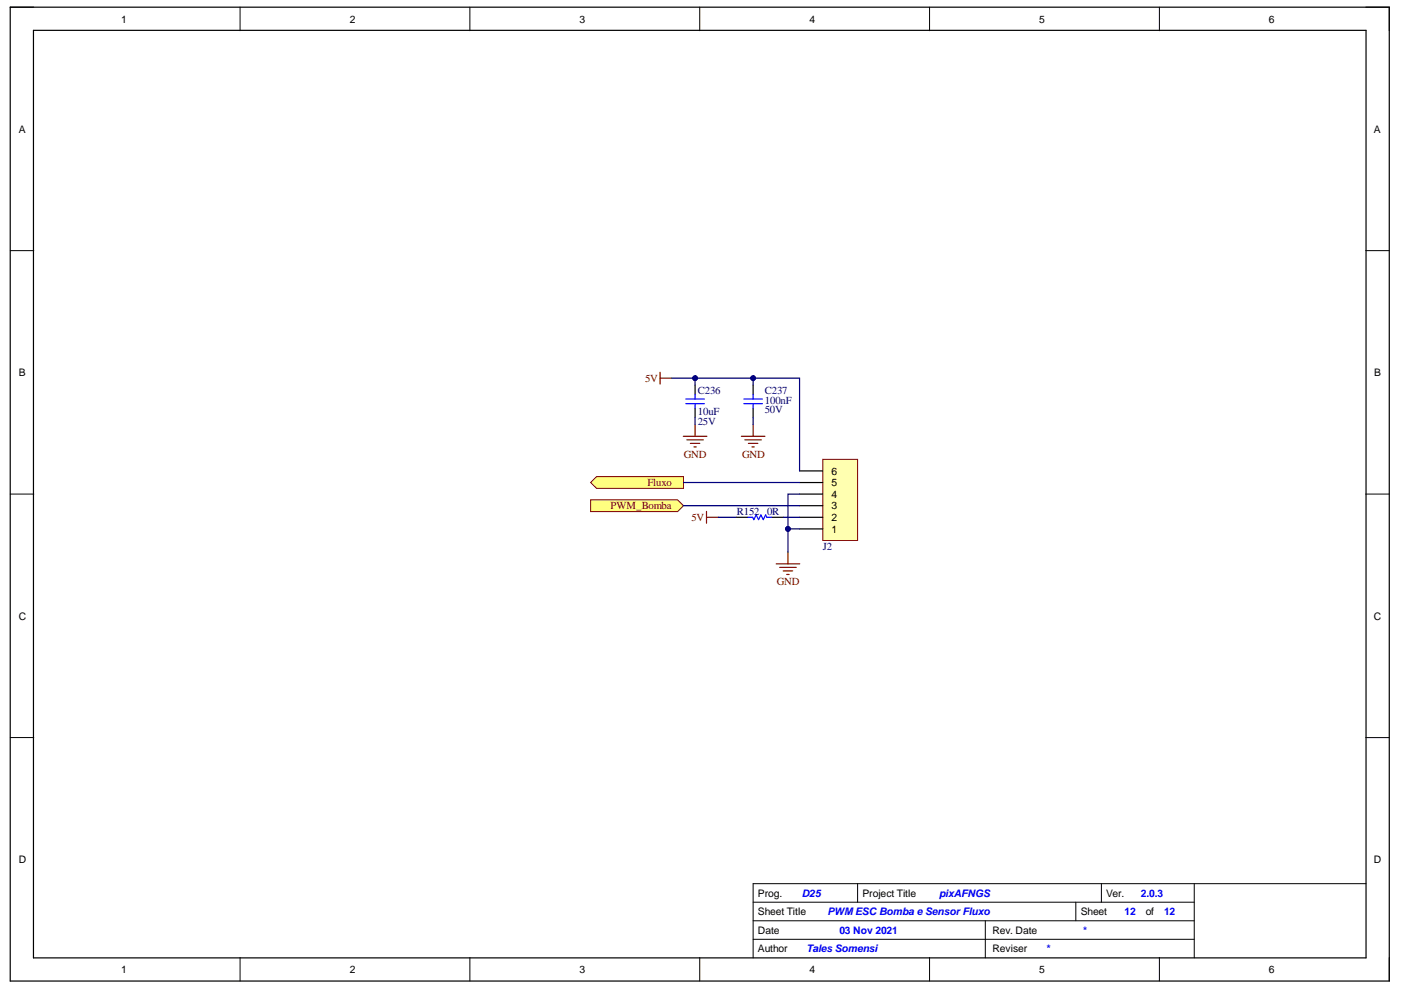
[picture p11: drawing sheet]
<svg xmlns="http://www.w3.org/2000/svg" width="297mm" height="210mm" viewBox="0 0 297 210" stroke-linecap="round" stroke-linejoin="round" font-family="sans-serif">
<defs><g id="words">
<g font-size="2.3" fill="#800000">
<text x="136.8" y="80.9">5V</text>
<text x="145" y="97.1">GND</text>
<text x="157.3" y="97.1">GND</text>
<text x="129.4" y="108">PWM_Bomba</text>
<text x="137.3" y="103.1">Fluxo</text>
<text x="146.6" y="110.4">5V</text>
<text x="164.7" y="124.1">GND</text>
</g>
<g font-size="2.3" fill="#000080">
<text x="147.9" y="83.6">C236</text>
<text x="162.1" y="83.6">C237</text>
<text x="147.9" y="88">10uF</text>
<text x="162.1" y="87.6">50V</text>
<text x="162.1" y="85.6">100nF</text>
<text x="147.9" y="90.1">25V</text>
<text x="156.2" y="109.2">R152</text>
<text x="162.6" y="109.2">0R</text>
<text x="174.5" y="116.6">J2</text>
</g>
<g font-size="2.2">
<text x="25.7" y="4.8">1</text>
<text x="74.2" y="4.8">2</text>
<text x="122.9" y="4.8">3</text>
<text x="171.6" y="4.8">4</text>
<text x="220.3" y="4.8">5</text>
<text x="269.1" y="4.8">6</text>
<text x="4" y="28.1">A</text>
<text x="291.3" y="28.1">A</text>
<text x="4" y="79.8">B</text>
<text x="291.4" y="79.8">B</text>
<text x="176.3" y="100.6">6</text>
<text x="176.3" y="105.5">4</text>
<text x="176.3" y="103.1">5</text>
<text x="176.3" y="108">3</text>
<text x="176.3" y="113">1</text>
<text x="176.3" y="110.5">2</text>
<text x="4" y="131.4">C</text>
<text x="291.3" y="131.4">C</text>
<text x="4" y="183">D</text>
<text x="291.3" y="183">D</text>
<text x="160.7" y="190.2">Prog.</text>
<text x="182.9" y="190.2">Project Title</text>
<text x="234.5" y="190.2">Ver.</text>
<text x="160.7" y="194.1">Sheet Title</text>
<text x="229.1" y="194.1">Sheet</text>
<text x="242.9" y="194.1">of</text>
<text x="160.7" y="201.9">Author</text>
<text x="160.7" y="198">Date</text>
<text x="210.4" y="201.9">Reviser</text>
<text x="210.4" y="198">Rev. Date</text>
<text x="25.7" y="206.3">1</text>
<text x="74.2" y="206.3">2</text>
<text x="122.9" y="206.3">3</text>
<text x="171.6" y="206.3">4</text>
<text x="220.3" y="206.3">5</text>
<text x="269.1" y="206.3">6</text>
</g>
<g font-size="2.2" fill="#00f">
<text x="170" y="190.2">D25</text>
<text x="199.1" y="190.2">pixAFNGS</text>
<text x="241.9" y="190.2">2.0.3</text>
<text x="175.4" y="194.1">PWMESC Bomba e Sensor Fluxo</text>
<text x="238.4" y="194.1">12</text>
<text x="246.8" y="194.1">12</text>
<text x="171" y="201.9">Tales Somensi</text>
<text x="178" y="198">03 Nov 2021</text>
<text x="221.7" y="201.9">*</text>
<text x="229.6" y="198">*</text>
</g>
</g></defs>
<g fill="none" stroke="#000" stroke-width=".21">
<path d="M2.2 1.5h5M50.9 1.5v5M99.6 1.5v5M148.4 1.5v5M197.1 1.5v5M245.8 1.5v5M289.5 1.5h5.1v5M2.2 53.1h5M289.5 53.1h5.1M2.2 104.8h5M289.5 104.8h5.1M2.2 156.4h5"/>
<path d="M289.5 156.4h5.1M159.7 199.2h93.5M159.7 195.2h93.5M159.7 191.3h93.5M181.8 187.4v3.9M208.9 195.2v7.9M228.1 191.3v3.9M233.5 187.4v3.9M253.2 187.4v15.7M289.6 187.4h-129.9v15.7M50.9 203v5M99.6 203v5"/>
<path d="M148.4 203v5M197.1 203v5M245.8 203v5M294.6 203v5"/>
</g>
<path d="M2.2 1.5h292.4v206.5h-292.4zM7.1 6.4h282.5v196.7h-282.5z" fill="none" stroke="#000" stroke-width=".25"/>
<path d="M139.9 78.9v2.5M139.9 80.2h2.6" fill="none" stroke="#800000" stroke-width=".25"/>
<path d="M125.2 102.3l1.3-1.2h18.4v2.4h-18.4z" fill-rule="evenodd" fill="#ffff80"/>
<path d="M125.2 102.3l1.3-1.2h18.4v2.4h-18.4z" fill="none" stroke="#800000" stroke-width=".21"/>
<path d="M144.9 92.5h5M145.6 93.3h3.5M146.4 94h2M147.1 94.8h.5M147.4 90v2.5M157.2 92.5h5M157.9 93.3h3.5M158.7 94h2M159.4 94.8h.5M159.7 90v2.5M149.8 108.4v2.5M149.8 109.7h2.5" fill="none" stroke="#800000" stroke-width=".25"/>
<path d="M159.7 81.7v1.9M159.7 86.6v1.9M156.1 109.7h2.5M163.6 109.7h2.5" fill="none" stroke="#000" stroke-width=".25"/>
<path d="M157.7 84.6h3.9M157.7 85.6h3.9M159.7 83.6v1M159.7 85.6v1M158.6 109.7h1l.2 .5 .5-1 .5 1 .5-1 .5 1 .5-1 .3 .5h1" fill="none" stroke="#00f" stroke-width=".25"/>
<path d="M125.2 106h18.5l1.2 1.2-1.2 1.3h-18.5z" fill-rule="evenodd" fill="#ffff80"/>
<path d="M125.2 106h18.5l1.2 1.2-1.2 1.3h-18.5z" fill="none" stroke="#800000" stroke-width=".21"/>
<path d="M174.4 97.4h7.4v17.2h-7.4z" fill-rule="evenodd" fill="#ffffb0"/>
<path d="M174.4 97.4h7.4v17.2h-7.4z" fill="none" stroke="#800000" stroke-width=".21"/>
<path d="M147.4 81.7v1.9M147.4 86.6v1.9M169.5 99.8h4.9M169.5 104.8h4.9M169.5 102.3h4.9M169.5 112.1h4.9M169.5 109.7h4.9M169.5 107.2h4.9" fill="none" stroke="#000" stroke-width=".25"/>
<path d="M164.6 119.5h5M167.1 117.1v2.4M165.3 120.3h3.5M166.1 121h2M166.8 121.8h.5" fill="none" stroke="#800000" stroke-width=".25"/>
<path d="M145.4 84.6h3.9M145.4 85.6h3.9M147.4 83.6v1M147.4 85.6v1" fill="none" stroke="#00f" stroke-width=".25"/>
<path d="M147.4 80.2h12.3v1.5M147.4 88.5v1.5M159.7 88.5v1.5" fill="none" stroke="#000080" stroke-width=".25"/>
<circle cx="159.7" cy="80.2" r=".5" fill="#000080"/>
<circle cx="159.7" cy="80.2" r=".5" fill="none" stroke="#000080" stroke-width=".21"/>
<circle cx="147.4" cy="80.2" r=".5" fill="#000080"/>
<circle cx="147.4" cy="80.2" r=".5" fill="none" stroke="#000080" stroke-width=".21"/>
<path d="M142.5 80.2h4.9v1.5" fill="none" stroke="#000080" stroke-width=".25"/>
<circle cx="147.4" cy="80.2" r=".5" fill="#000080"/>
<circle cx="147.4" cy="80.2" r=".5" fill="none" stroke="#000080" stroke-width=".21"/>
<path d="M144.9 107.2h24.6M152.3 109.7h3.8M166.1 109.7h3.4M169.5 112.1h-2.4v5" fill="none" stroke="#000080" stroke-width=".25"/>
<circle cx="167.1" cy="112.1" r=".5" fill="#000080"/>
<circle cx="167.1" cy="112.1" r=".5" fill="none" stroke="#000080" stroke-width=".21"/>
<path d="M169.5 104.8h-2.4v7.3" fill="none" stroke="#000080" stroke-width=".25"/>
<circle cx="167.1" cy="112.1" r=".5" fill="#000080"/>
<circle cx="167.1" cy="112.1" r=".5" fill="none" stroke="#000080" stroke-width=".21"/>
<path d="M159.7 80.2h9.8v19.6M144.9 102.3h24.6" fill="none" stroke="#000080" stroke-width=".25"/>
<circle cx="159.7" cy="80.2" r=".5" fill="#000080"/>
<circle cx="159.7" cy="80.2" r=".5" fill="none" stroke="#000080" stroke-width=".21"/>
<use href="#words"/>
</svg>
